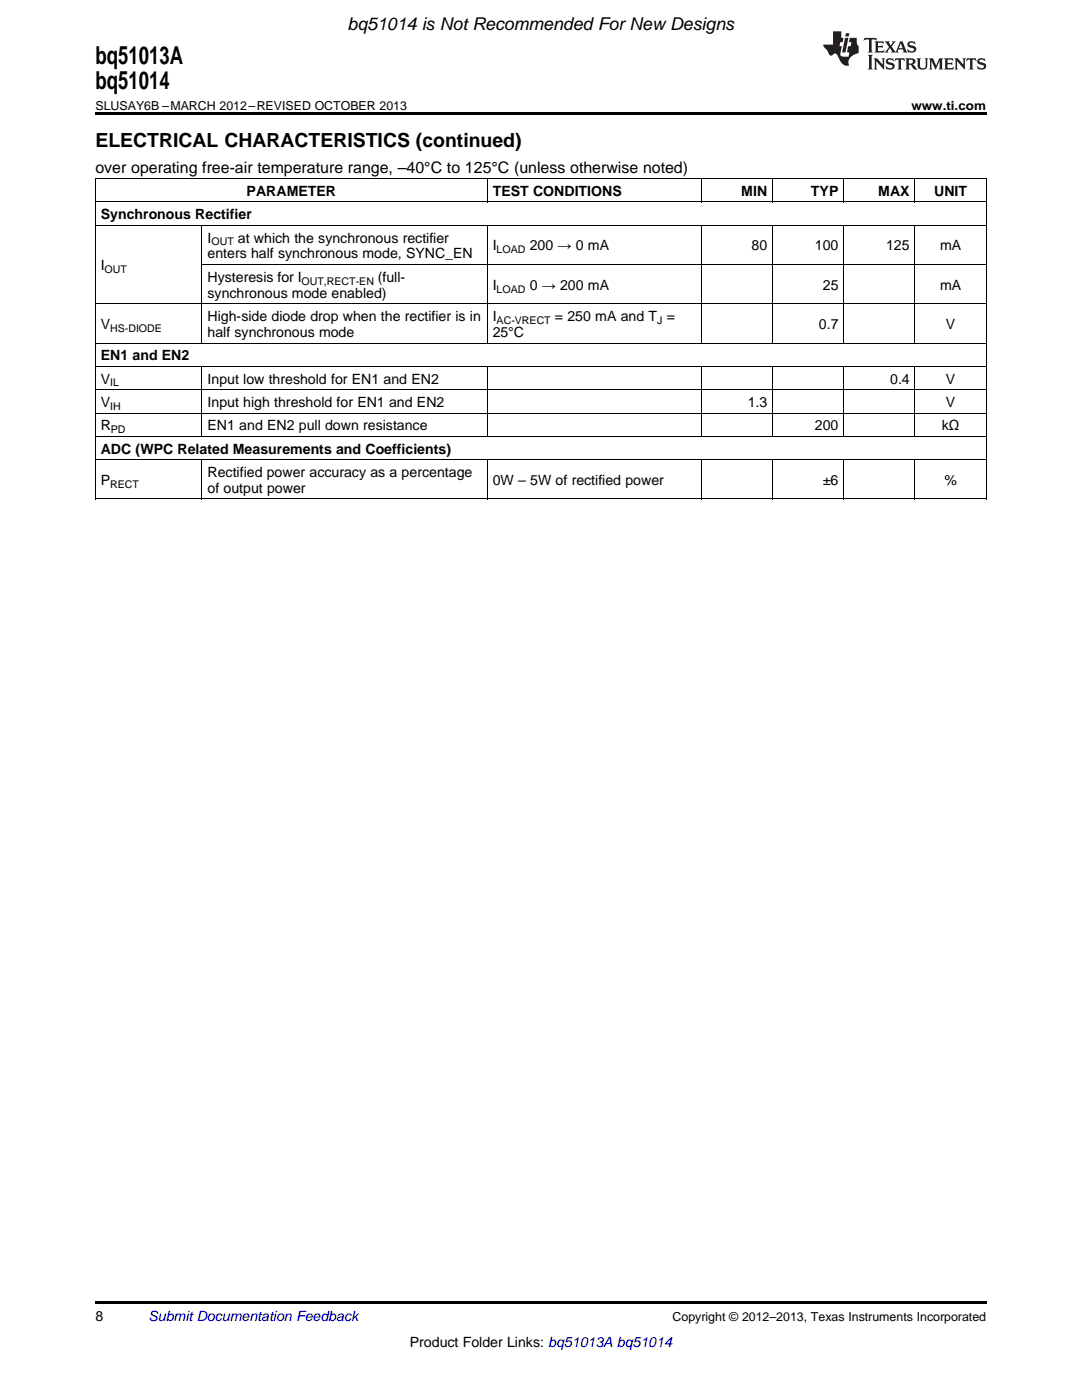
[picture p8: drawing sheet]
<svg xmlns="http://www.w3.org/2000/svg" width="216mm" height="279mm" viewBox="0 0 216 279" stroke-linecap="round" stroke-linejoin="round" font-family="sans-serif">
<defs><g id="words">
<g font-size="4.9">
<text x="19" y="12.8">bq51013A</text>
<text x="19" y="17.8">bq51014</text>
</g>
<text font-size="3.9" x="19" y="29.3">ELECTRICAL CHARACTERISTICS (continued)</text>
<text font-size="3.5" x="69.4" y="6">bq51014 is Not Recommended For New Designs</text>
<text font-size="3.2" x="19" y="34.4">over operating free-air temperature range, –40°C to 125°C (unless otherwise noted)</text>
<g font-size="2.8">
<text x="49.2" y="39.1">PARAMETER</text>
<text x="98.3" y="39.1">TEST CONDITIONS</text>
<text x="147.9" y="39.1">MIN</text>
<text x="161.8" y="39.1">TYP</text>
<text x="175.3" y="39.1">MAX</text>
<text x="186.4" y="39.1">UNIT</text>
<text x="20.1" y="43.7">Synchronous Rectifier</text>
<text x="20.1" y="53.9">I</text>
<text x="41.4" y="48.4">I</text>
<text x="41.4" y="51.6">enters half synchronous mode, SYNC_EN</text>
<text x="47.5" y="48.4">at which the synchronous rectifier</text>
<text x="98.3" y="50">I</text>
<text x="105.7" y="50">200 → 0 mA</text>
<text x="150" y="50">80</text>
<text x="162.6" y="50">100</text>
<text x="176.8" y="50">125</text>
<text x="187.6" y="50">mA</text>
<text x="41.4" y="56.2">Hysteresis for I</text>
<text x="41.4" y="59.4">synchronous mode enabled)</text>
<text x="75.4" y="56.2">(full-</text>
<text x="98.3" y="57.8">I</text>
<text x="105.7" y="57.8">0 → 200 mA</text>
<text x="164.2" y="57.8">25</text>
<text x="187.6" y="57.8">mA</text>
<text x="20.1" y="65.7">V</text>
<text x="41.4" y="64.1">High-side diode drop when the rectifier is in</text>
<text x="98.3" y="64.1">I</text>
<text x="110.7" y="64.1">= 250 mA and T =</text>
<text x="163.4" y="65.7">0.7</text>
<text x="188.7" y="65.7">V</text>
<text x="20.1" y="71.9">EN1 and EN2</text>
<text x="41.4" y="67.2">half synchronous mode</text>
<text x="98.3" y="67.2">25°C</text>
<text x="20.1" y="76.6">V</text>
<text x="41.4" y="76.6">Input low threshold for EN1 and EN2</text>
<text x="177.6" y="76.6">0.4</text>
<text x="188.7" y="76.6">V</text>
<text x="20.1" y="81.2">V</text>
<text x="41.4" y="81.2">Input high threshold for EN1 and EN2</text>
<text x="149.2" y="81.2">1.3</text>
<text x="188.7" y="81.2">V</text>
<text x="20.1" y="85.9">R</text>
<text x="41.4" y="85.9">EN1 and EN2 pull down resistance</text>
<text x="162.6" y="85.9">200</text>
<text x="187.9" y="85.9">kΩ</text>
<text x="20.1" y="90.5">ADC (WPC Related Measurements and Coefficients)</text>
<text x="41.4" y="95.2">Rectified power accuracy as a percentage</text>
<text x="20.1" y="96.8">P</text>
<text x="41.4" y="98.4">of output power</text>
<text x="98.3" y="96.8">0W – 5W of rectified power</text>
<text x="164.2" y="96.8">±6</text>
<text x="188.5" y="96.8">%</text>
<text x="19" y="263.6">8</text>
<text x="81.8" y="268.9">Product Folder Links: bq51013A bq51014</text>
</g>
<text font-size="2.8" fill="#0000c8" x="29.6" y="263.6">Submit Documentation Feedback</text>
<g font-size="2.5">
<text x="19" y="21.9">SLUSAY6B –MARCH 2012–REVISED OCTOBER 2013</text>
<text x="181.9" y="21.9">www.ti.com</text>
<text x="134.2" y="263.6">Copyright © 2012–2013, Texas Instruments Incorporated</text>
</g>
<g font-size="2.1">
<text x="42.2" y="49">OUT</text>
<text x="99.1" y="50.6">LOAD</text>
<text x="20.9" y="54.5">OUT</text>
<text x="60.2" y="56.8">OUT,RECT-EN</text>
<text x="99.1" y="58.4">LOAD</text>
<text x="99.1" y="64.6">AC-VRECT</text>
<text x="131.1" y="64.6">J</text>
<text x="22" y="66.2">HS-DIODE</text>
<text x="22" y="77.1">IL</text>
<text x="22" y="81.8">IH</text>
<text x="22.1" y="86.4">PD</text>
<text x="22" y="97.3">RECT</text>
</g>
</g></defs>
<path d="M19 22.5h177.8v.5h-177.8zM19 259.7h177.8v.5h-177.8z" fill="#000"/>
<g fill="none" stroke="#000" stroke-width=".2">
<path d="M19 35.6h177.8M19.1 35.7v63.9M97.2 35.7v4.7M139.9 35.7v4.7M154.1 35.7v4.7M168.3 35.7v4.7M182.5 35.7v4.7M196.8 35.7v63.9M19 45h177.8M19 40.3h177.8M40.3 45v23.5M40.4 52.8h156.4"/>
<path d="M97.2 45v23.5M139.9 45v23.5M154.1 45v23.5M168.3 45v23.5M182.5 45v23.5M19 77.8h177.8M19 73.1h177.8M19 68.5h177.8M19 60.6h177.8M40.3 73.2v13.9M97.2 73.2v13.9M139.9 73.2v13.9"/>
<path d="M154.1 73.2v13.9M168.3 73.2v13.9M182.5 73.2v13.9M19 99.6h177.8M19 91.7h177.8M19 87.1h177.8M19 82.4h177.8M40.3 91.8v7.8M97.2 91.8v7.8M139.9 91.8v7.8M154.1 91.8v7.8M168.3 91.8v7.8"/>
<path d="M182.5 91.8v7.8"/>
</g>
<g fill="#231f20">
<path d="M172.5 7.6l-.1 .5 .4-.2h.6v.1v2.1l-.2 .4h.9l-.2-.4v-2.1l.1-.1h.5l.5 .2-.2-.5zM174.5 8.3l.2 .3v1.5l-.2 .4h1.8l.2-.6a1.04 1.04 0 0 1-1.3 .2v-.7h.6l.3 .2v-.6l-.3 .2h-.6v-.6l.8-.1 .4 .3-.2-.5zM176.5 8.3l.9 1.1-.9 1.1h.8l-.2-.2 .4-.7 .5 .7-.2 .2h1.5l-.2-.2 .2-.4h.9l.1 .4-.2 .2h1l-.3-.3-.7-1.9h-.5l-.9 2-.8-1 .9-1h-.8l.1 .3-.4 .5-.3-.6 .1-.2zM179.7 8.6l.4 1h-.7zM181.3 8.4a.63 .63 0 0 0-.2 .7 .63 .63 0 0 0 .6 .4l.6 .2 .1 .2a.75 .75 0 0 1-.7 .4 .75 .75 0 0 1-.6-.5l.1 .7 .1-.1a1.11 1.11 0 0 0 1.5-.6 1.13 1.13 0 0 0-1.2-.8l-.1-.4a1.04 1.04 0 0 1 1.2 .2l-.2-.5-.2 .1-.4-.2zM173.2 10.9l.2 .4v2.2l-.2 .4h1l-.3-.4v-2.2l.3-.4zM174.3 11.6l.3 .4v1.5l-.3 .4h.8l-.2-.4v-1.3l1.5 1.7v-1.9l.2-.4h-.7l.2 .4v.9l-1.1-1.3zM177 11.8a.62 .62 0 0 0-.2 .7 .62 .62 0 0 0 .6 .4l.6 .1 .1 .3a.76 .76 0 0 1-.7 .3 .76 .76 0 0 1-.7-.4l.2 .7 .1-.1a1.11 1.11 0 0 0 1.5-.6 1.13 1.13 0 0 0-1.2-.8l-.1-.4a1.04 1.04 0 0 1 1.2 .2l-.2-.6-.2 .1-.5-.1zM178.7 11.6l-.2 .6a.61 .61 0 0 1 .8-.3v1.6l-.2 .4h.9l-.2-.4v-1.6a.63 .63 0 0 1 .7 .3l-.1-.6zM180.6 11.6l.3 .4v1.5l-.3 .4h1l-.2-.2-.1-.8 .6 .2a.76 .76 0 0 0 1.2 .7l-1-1a.58 .58 0 0 0 .6-.5 .58 .58 0 0 0-.5-.6zM181.4 11.9h.1a.45 .45 0 0 1 .5 .1 .45 .45 0 0 1 .1 .5l-.8 .2zM182.9 11.6l.2 .2a2.17 2.17 0 0 0 .3 1.9 .99 .99 0 0 0 1.6-.6v-1.1l.2-.4h-.7l.2 .2a1.92 1.92 0 0 1-.2 1.8 .6 .6 0 0 1-.9-.5v-1.1l.2-.4zM185.4 11.6l.2 .4v1.5l-.2 .4h.7l-.2-.4v-1.4l.8 1.8 .8-1.8v1.4l-.2 .4h.9l-.2-.4v-1.5l.2-.4h-.8l-.6 1.5-.6-1.5zM188.4 11.6l.2 .4v1.5l-.2 .4h1.8l.1-.6a1.04 1.04 0 0 1-1.2 .1v-.6h.5l.4 .2v-.6l-.4 .2h-.5v-.7h.8l.3 .3-.1-.6zM190.5 11.6l.2 .4v1.5l-.2 .4h.7l-.2-.4v-1.3l1.5 1.7v-1.9l.2-.4h-.7l.2 .4v.9l-1.1-1.3zM192.9 11.6l-.1 .6a.61 .61 0 0 1 .7-.3l.1 1.6-.3 .4h1l-.3-.4 .1-1.6a.63 .63 0 0 1 .7 .3l-.1-.6zM195.2 11.8a.62 .62 0 0 0-.2 .7 .62 .62 0 0 0 .6 .4l.6 .1 .1 .3a.76 .76 0 0 1-.7 .3 .76 .76 0 0 1-.6-.4l.1 .7 .1-.1a1.11 1.11 0 0 0 1.6-.6 1.13 1.13 0 0 0-1.3-.8l-.1-.4a1.04 1.04 0 0 1 1.2 .2l-.1-.6-.2 .1-.5-.1z"/>
<path d="M166.2 6.3v2.6h-1.9v.4l.8 .9a.91 .91 0 0 0 1 .8 .56 .56 0 0 1 .5-.3 .56 .56 0 0 1 .5 .3l.4 .8a1.53 1.53 0 0 0 1.9 1.2 1.54 1.54 0 0 1 1-2.1l.9-.3v-1.4a1.52 1.52 0 0 1-.4-1.6h-1.3l-.2 .8h.5l-.2 .8h-.5l-.1 1v.2l.4 .1-.2 .8a1.93 1.93 0 0 1-1.6-.3l.3-1.8h-.5l.2-.8h.4l.2-.8h-.4v-1.3zM168.6 7.6l-.6 2.9h.7l.6-2.9zM168.8 6.6l-.1 .7h.6l.2-.7z"/>
</g>
<use href="#words"/>
</svg>
